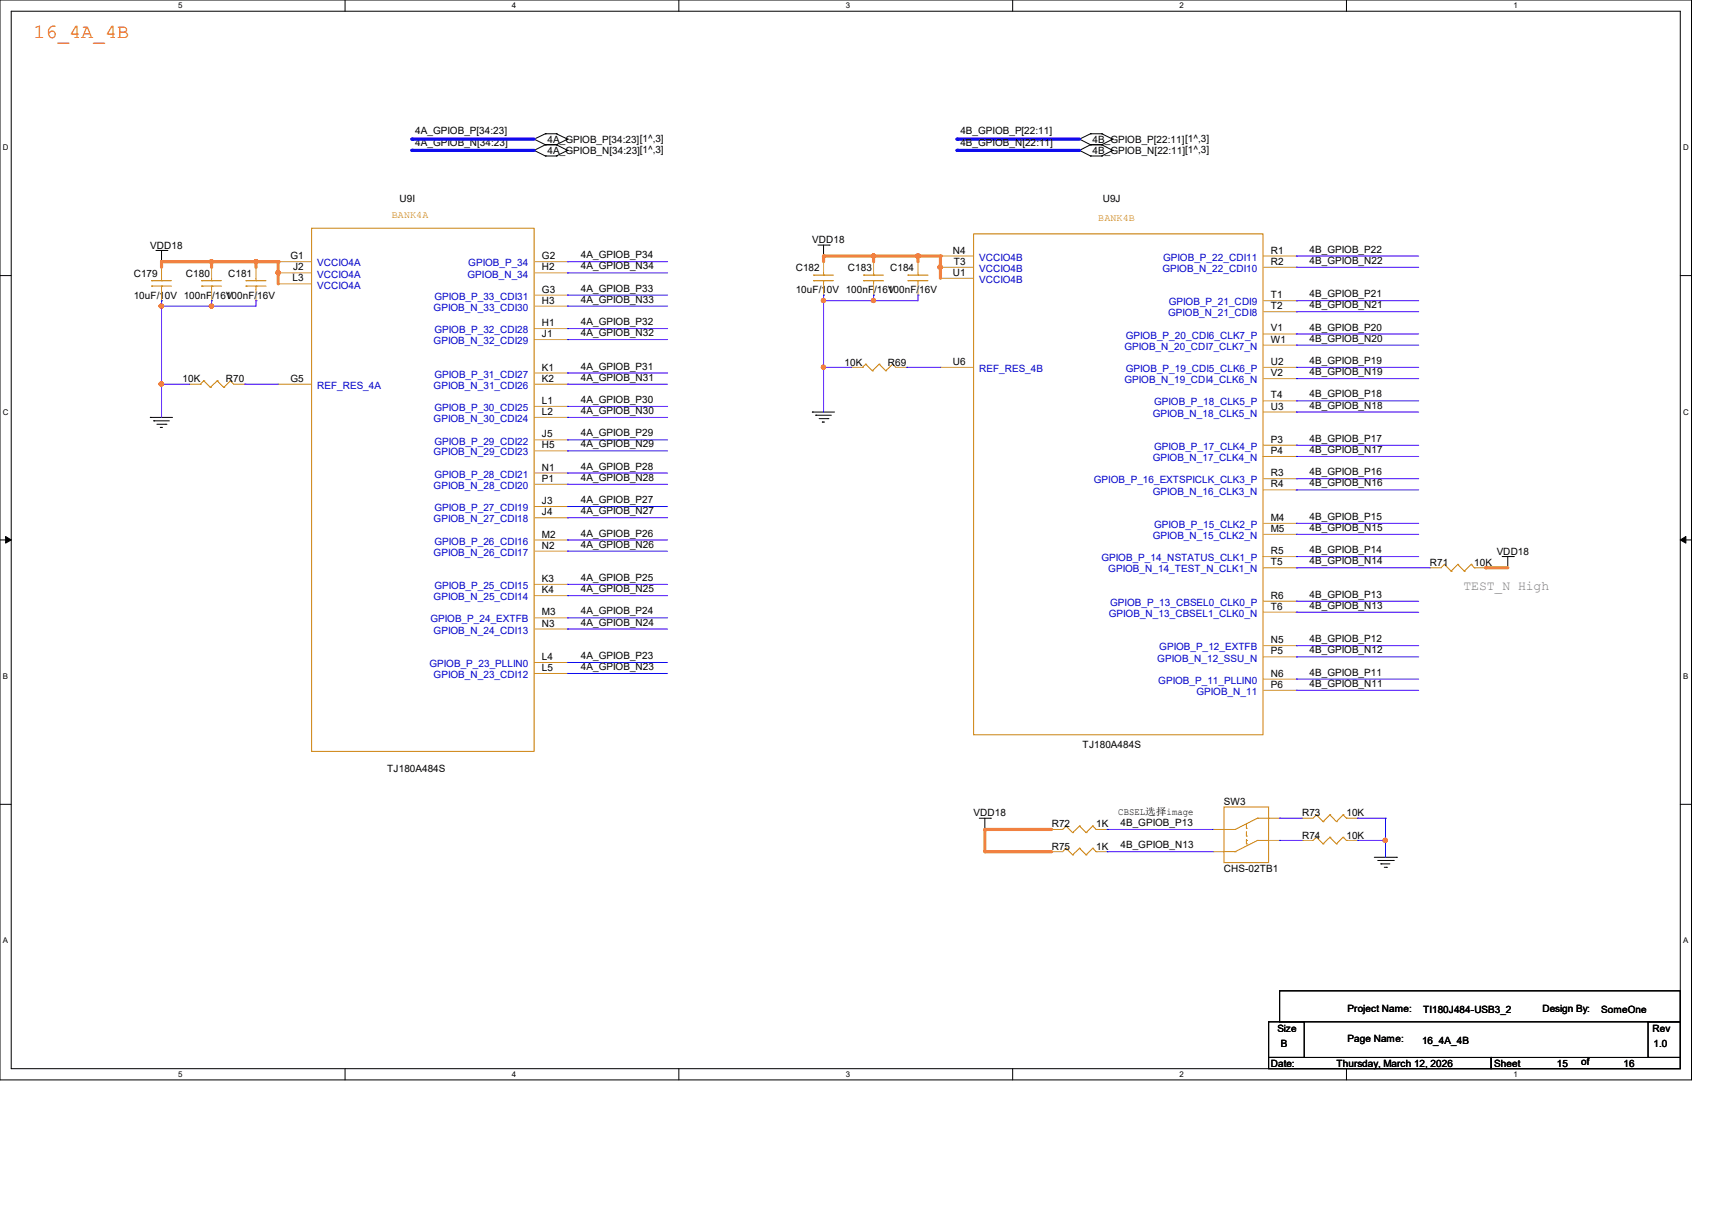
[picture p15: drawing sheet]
<svg xmlns="http://www.w3.org/2000/svg" width="297mm" height="210mm" viewBox="0 0 297 210" stroke-linecap="round" stroke-linejoin="round" font-family="sans-serif">
<defs><g id="words">
<text font-size="3.5" fill="#f00" x="5.8" y="6.6">16_4A_4B</text>
<text font-size="2.3" fill="#808080" x="253.9" y="102.3">TEST_N High</text>
<g font-size="1.7">
<text x="72" y="23.3">4A_GPIOB_P[34:23]</text>
<text x="166.6" y="23.3">4B_GPIOB_P[22:11]</text>
<text x="72" y="25.3">4A_GPIOB_N[34:23]</text>
<text x="95" y="24.8">4A_GPIOB_P[34:23][1^,3]</text>
<text x="95" y="26.7">4A_GPIOB_N[34:23][1^,3]</text>
<text x="166.6" y="25.3">4B_GPIOB_N[22:11]</text>
<text x="189.6" y="24.8">4B_GPIOB_P[22:11][1^,3]</text>
<text x="189.6" y="26.7">4B_GPIOB_N[22:11][1^,3]</text>
<text x="69.3" y="35">U9I</text>
<text x="191.3" y="35">U9J</text>
<text x="23.2" y="48">C179</text>
<text x="26.1" y="43.1">VDD18</text>
<text x="32.3" y="48">C180</text>
<text x="39.6" y="48">C181</text>
<text x="50.4" y="45">G1</text>
<text x="50.8" y="46.9">J2</text>
<text x="94" y="45">G2</text>
<text x="94" y="46.9">H2</text>
<text x="100.8" y="44.8">4A_GPIOB_P34</text>
<text x="100.8" y="46.7">4A_GPIOB_N34</text>
<text x="138" y="47">C182</text>
<text x="140.9" y="42.2">VDD18</text>
<text x="147.1" y="47">C183</text>
<text x="154.4" y="47">C184</text>
<text x="165.3" y="44">N4</text>
<text x="165.3" y="47.8">U1</text>
<text x="165.5" y="45.9">T3</text>
<text x="220.5" y="44">R1</text>
<text x="220.5" y="45.9">R2</text>
<text x="227.2" y="43.8">4B_GPIOB_P22</text>
<text x="227.2" y="45.8">4B_GPIOB_N22</text>
<text x="23.2" y="51.8">10uF/10V 100nF/16V</text>
<text x="39.2" y="51.8">100nF/16V</text>
<text x="50.8" y="48.8">L3</text>
<text x="94" y="50.8">G3</text>
<text x="94" y="52.7">H3</text>
<text x="100.8" y="50.6">4A_GPIOB_P33</text>
<text x="100.8" y="52.5">4A_GPIOB_N33</text>
<text x="138" y="50.8">10uF/10V 100nF/16V</text>
<text x="154" y="50.8">100nF/16V</text>
<text x="220.5" y="51.7">T1</text>
<text x="220.5" y="53.6">T2</text>
<text x="227.2" y="51.6">4B_GPIOB_P21</text>
<text x="227.2" y="53.5">4B_GPIOB_N21</text>
<text x="94" y="58.5">J1</text>
<text x="94" y="56.6">H1</text>
<text x="100.8" y="56.4">4A_GPIOB_P32</text>
<text x="100.8" y="58.3">4A_GPIOB_N32</text>
<text x="220.5" y="59.4">W1</text>
<text x="220.5" y="57.5">V1</text>
<text x="227.2" y="57.3">4B_GPIOB_P20</text>
<text x="227.2" y="59.3">4B_GPIOB_N20</text>
<text x="94" y="64.3">K1</text>
<text x="100.8" y="64.1">4A_GPIOB_P31</text>
<text x="146.5" y="63.4">10K</text>
<text x="154" y="63.4">R69</text>
<text x="165.3" y="63.3">U6</text>
<text x="220.5" y="63.3">U2</text>
<text x="220.5" y="65.2">V2</text>
<text x="227.2" y="63.1">4B_GPIOB_P19</text>
<text x="227.2" y="65.1">4B_GPIOB_N19</text>
<text x="31.7" y="66.3">10K</text>
<text x="39.2" y="66.3">R70</text>
<text x="50.4" y="66.2">G5</text>
<text x="94" y="66.2">K2</text>
<text x="94" y="70.1">L1</text>
<text x="94" y="72">L2</text>
<text x="100.8" y="66">4A_GPIOB_N31</text>
<text x="100.8" y="69.9">4A_GPIOB_P30</text>
<text x="100.8" y="71.8">4A_GPIOB_N30</text>
<text x="220.5" y="69.1">T4</text>
<text x="220.5" y="71">U3</text>
<text x="227.2" y="68.9">4B_GPIOB_P18</text>
<text x="227.2" y="70.9">4B_GPIOB_N18</text>
<text x="94" y="77.8">H5</text>
<text x="94" y="75.9">J5</text>
<text x="100.8" y="75.7">4A_GPIOB_P29</text>
<text x="100.8" y="77.6">4A_GPIOB_N29</text>
<text x="220.5" y="76.8">P3</text>
<text x="227.2" y="76.6">4B_GPIOB_P17</text>
<text x="94" y="81.6">N1</text>
<text x="94" y="83.6">P1</text>
<text x="100.8" y="81.4">4A_GPIOB_P28</text>
<text x="100.8" y="83.4">4A_GPIOB_N28</text>
<text x="220.5" y="78.7">P4</text>
<text x="220.5" y="82.6">R3</text>
<text x="227.2" y="78.6">4B_GPIOB_N17</text>
<text x="227.2" y="82.4">4B_GPIOB_P16</text>
<text x="94" y="87.4">J3</text>
<text x="94" y="89.4">J4</text>
<text x="100.8" y="87.2">4A_GPIOB_P27</text>
<text x="100.8" y="89.2">4A_GPIOB_N27</text>
<text x="220.5" y="84.5">R4</text>
<text x="227.2" y="84.4">4B_GPIOB_N16</text>
<text x="94" y="95.2">N2</text>
<text x="94" y="93.2">M2</text>
<text x="100.8" y="93">4A_GPIOB_P26</text>
<text x="100.8" y="95">4A_GPIOB_N26</text>
<text x="220.5" y="90.3">M4</text>
<text x="220.5" y="92.2">M5</text>
<text x="227.2" y="90.2">4B_GPIOB_P15</text>
<text x="227.2" y="92.1">4B_GPIOB_N15</text>
<text x="227.2" y="95.9">4B_GPIOB_P14</text>
<text x="94" y="100.9">K3</text>
<text x="100.8" y="100.8">4A_GPIOB_P25</text>
<text x="220.5" y="98">T5</text>
<text x="220.5" y="96.1">R5</text>
<text x="227.2" y="97.9">4B_GPIOB_N14</text>
<text x="248.1" y="98.1">R71</text>
<text x="255.8" y="98.1">10K</text>
<text x="259.7" y="96.2">VDD18</text>
<text x="94" y="102.9">K4</text>
<text x="94" y="106.7">M3</text>
<text x="100.8" y="102.7">4A_GPIOB_N25</text>
<text x="100.8" y="106.5">4A_GPIOB_P24</text>
<text x="220.5" y="103.8">R6</text>
<text x="220.5" y="105.7">T6</text>
<text x="227.2" y="103.7">4B_GPIOB_P13</text>
<text x="227.2" y="105.6">4B_GPIOB_N13</text>
<text x="94" y="108.7">N3</text>
<text x="100.8" y="108.5">4A_GPIOB_N24</text>
<text x="220.5" y="111.5">N5</text>
<text x="220.5" y="113.5">P5</text>
<text x="227.2" y="111.4">4B_GPIOB_P12</text>
<text x="227.2" y="113.3">4B_GPIOB_N12</text>
<text x="94" y="116.4">L5</text>
<text x="94" y="114.5">L4</text>
<text x="100.8" y="114.3">4A_GPIOB_P23</text>
<text x="100.8" y="116.2">4A_GPIOB_N23</text>
<text x="220.5" y="119.3">P6</text>
<text x="220.5" y="117.3">N6</text>
<text x="227.2" y="117.2">4B_GPIOB_P11</text>
<text x="227.2" y="119.1">4B_GPIOB_N11</text>
<text x="187.8" y="129.8">TJ180A484S</text>
<text x="67.2" y="133.9">TJ180A484S</text>
<text x="168.9" y="141.6">VDD18</text>
<text x="182.5" y="143.5">R72</text>
<text x="190.2" y="143.5">1K</text>
<text x="194" y="141.3">CBSEL选择image</text>
<text x="194.4" y="143.3">4B_GPIOB_P13</text>
<text x="212.3" y="139.7">SW3</text>
<text x="225.9" y="141.6">R73</text>
<text x="233.6" y="141.6">10K</text>
<text x="182.5" y="147.4">R75</text>
<text x="190.2" y="147.4">1K</text>
<text x="194.4" y="147.1">4B_GPIOB_N13</text>
<text x="225.9" y="145.5">R74</text>
<text x="233.6" y="145.5">10K</text>
<text x="212.3" y="151.2">CHS-02TB1</text>
<text x="221.6" y="179">Size</text>
<text x="233.8" y="175.6">Project Name:</text>
<text x="246.9" y="175.8">TI180J484-USB3_2</text>
<text x="267.6" y="175.6">Design By:</text>
<text x="277.8" y="175.8">SomeOne</text>
<text x="286.7" y="179">Rev</text>
<text x="220.5" y="185">Date:</text>
<text x="222.2" y="181.5">B</text>
<text x="231.9" y="185">Thursday, March 12, 2026</text>
<text x="233.8" y="180.8">Page Name:</text>
<text x="246.7" y="181">16_4A_4B</text>
<text x="259.2" y="185">Sheet</text>
<text x="270.1" y="185">15</text>
<text x="274.3" y="184.6">of</text>
<text x="281.6" y="185">16</text>
<text x="286.9" y="181.5">1.0</text>
</g>
<g font-size="1.7" fill="#cc8006">
<text x="68" y="37.9">BANK4A</text>
<text x="190.5" y="38.3">BANK4B</text>
</g>
<g font-size="1.7" fill="#00c">
<text x="55" y="46.2">VCCIO4A</text>
<text x="81.2" y="46.2">GPIOB_P_34</text>
<text x="169.9" y="45.2">VCCIO4B</text>
<text x="169.9" y="47.2">VCCIO4B</text>
<text x="201.7" y="47.2">GPIOB_N_22_CDI10</text>
<text x="201.8" y="45.2">GPIOB_P_22_CDI11</text>
<text x="55" y="48.1">VCCIO4A</text>
<text x="55" y="50">VCCIO4A</text>
<text x="75.2" y="53.9">GPIOB_N_33_CDI30</text>
<text x="75.4" y="52">GPIOB_P_33_CDI31</text>
<text x="81.1" y="48.1">GPIOB_N_34</text>
<text x="169.9" y="49.1">VCCIO4B</text>
<text x="202.8" y="53">GPIOB_P_21_CDI9</text>
<text x="75.2" y="59.7">GPIOB_N_32_CDI29</text>
<text x="75.4" y="57.8">GPIOB_P_32_CDI28</text>
<text x="195.3" y="58.7">GPIOB_P_20_CDI6_CLK7_P</text>
<text x="202.6" y="54.9">GPIOB_N_21_CDI8</text>
<text x="75.4" y="65.5">GPIOB_P_31_CDI27</text>
<text x="169.9" y="64.5">REF_RES_4B</text>
<text x="195.1" y="60.7">GPIOB_N_20_CDI7_CLK7_N</text>
<text x="195.3" y="64.5">GPIOB_P_19_CDI5_CLK6_P</text>
<text x="55" y="67.4">REF_RES_4A</text>
<text x="75.2" y="67.4">GPIOB_N_31_CDI26</text>
<text x="75.4" y="71.3">GPIOB_P_30_CDI25</text>
<text x="195.1" y="66.5">GPIOB_N_19_CDI4_CLK6_N</text>
<text x="200.2" y="70.3">GPIOB_P_18_CLK5_P</text>
<text x="75.2" y="73.2">GPIOB_N_30_CDI24</text>
<text x="75.4" y="77.1">GPIOB_P_29_CDI22</text>
<text x="200" y="72.3">GPIOB_N_18_CLK5_N</text>
<text x="75.2" y="79">GPIOB_N_29_CDI23</text>
<text x="75.4" y="82.8">GPIOB_P_28_CDI21</text>
<text x="189.8" y="83.8">GPIOB_P_16_EXTSPICLK_CLK3_P</text>
<text x="200" y="80">GPIOB_N_17_CLK4_N</text>
<text x="200.2" y="78">GPIOB_P_17_CLK4_P</text>
<text x="75.2" y="84.8">GPIOB_N_28_CDI20</text>
<text x="75.4" y="88.6">GPIOB_P_27_CDI19</text>
<text x="200" y="85.8">GPIOB_N_16_CLK3_N</text>
<text x="75.2" y="90.6">GPIOB_N_27_CDI18</text>
<text x="75.4" y="94.4">GPIOB_P_26_CDI16</text>
<text x="200" y="93.5">GPIOB_N_15_CLK2_N</text>
<text x="200.2" y="91.6">GPIOB_P_15_CLK2_P</text>
<text x="75.2" y="96.4">GPIOB_N_26_CDI17</text>
<text x="191.1" y="97.3">GPIOB_P_14_NSTATUS_CLK1_P</text>
<text x="192.3" y="99.3">GPIOB_N_14_TEST_N_CLK1_N</text>
<text x="74.7" y="107.9">GPIOB_P_24_EXTFB</text>
<text x="75.2" y="104.1">GPIOB_N_25_CDI14</text>
<text x="75.4" y="102.1">GPIOB_P_25_CDI15</text>
<text x="192.4" y="107">GPIOB_N_13_CBSEL1_CLK0_N</text>
<text x="192.6" y="105.1">GPIOB_P_13_CBSEL0_CLK0_P</text>
<text x="75.2" y="109.9">GPIOB_N_24_CDI13</text>
<text x="201.1" y="112.8">GPIOB_P_12_EXTFB</text>
<text x="74.5" y="115.7">GPIOB_P_23_PLLIN0</text>
<text x="75.2" y="117.6">GPIOB_N_23_CDI12</text>
<text x="200.8" y="114.7">GPIOB_N_12_SSU_N</text>
<text x="201" y="118.6">GPIOB_P_11_PLLIN0</text>
<text x="207.6" y="120.5">GPIOB_N_11</text>
</g>
<g font-size="1.4">
<text x="30.9" y="1.4">5</text>
<text x="88.8" y="1.4">4</text>
<text x="146.7" y="1.4">3</text>
<text x="204.6" y="1.4">2</text>
<text x="262.6" y="1.4">1</text>
<text x=".5" y="26.1">D</text>
<text x="292" y="26.1">D</text>
<text x=".5" y="71.9">C</text>
<text x="292" y="71.9">C</text>
<text x=".5" y="117.8">B</text>
<text x="292" y="117.8">B</text>
<text x=".5" y="163.6">A</text>
<text x="292" y="163.6">A</text>
<text x="30.9" y="186.8">5</text>
<text x="88.8" y="186.8">4</text>
<text x="146.7" y="186.8">3</text>
<text x="204.6" y="186.8">2</text>
<text x="262.6" y="186.8">1</text>
</g>
</g></defs>
<path d="M0 0h293.5v187.3h-293.5zM1.9 1.9h289.6v183.4h-289.6z" fill="none" stroke="#000" stroke-width=".17"/>
<g fill="#fff">
<path d="M30.9 .2h.8v1.5h-.8z"/>
<path d="M30.9 185.5h.8v1.6h-.8z"/>
</g>
<path d="M59.9 0v1.9M59.9 185.3v2" fill="none" stroke="#000" stroke-width=".17"/>
<g fill="#fff">
<path d="M88.8 .2h.8v1.5h-.8z"/>
<path d="M88.8 185.5h.8v1.6h-.8z"/>
</g>
<path d="M117.8 0v1.9M117.8 185.3v2" fill="none" stroke="#000" stroke-width=".17"/>
<g fill="#fff">
<path d="M146.7 .2h.8v1.5h-.8z"/>
<path d="M146.7 185.5h.8v1.6h-.8z"/>
</g>
<path d="M175.7 0v1.9M175.7 185.3v2" fill="none" stroke="#000" stroke-width=".17"/>
<g fill="#fff">
<path d="M204.6 .2h.8v1.5h-.8z"/>
<path d="M204.6 185.5h.8v1.6h-.8z"/>
</g>
<path d="M233.6 0v1.9M233.6 185.3v2" fill="none" stroke="#000" stroke-width=".17"/>
<g fill="#fff">
<path d="M262.6 .2h.7v1.5h-.7z"/>
<path d="M262.6 185.5h.7v1.6h-.7z"/>
<path d="M.5 24.8h1v1.6h-1z"/>
<path d="M292 24.8h1v1.6h-1z"/>
<path d="M.5 70.7h1v1.5h-1z"/>
<path d="M292 70.7h1v1.5h-1z"/>
</g>
<path d="M0 47.8h1.9M291.5 47.8h2" fill="none" stroke="#000" stroke-width=".17"/>
<g fill="#fff">
<path d="M.5 116.5h.9v1.6h-.9z"/>
<path d="M292 116.5h.9v1.6h-.9z"/>
</g>
<path d="M0 93.6h1.9M291.5 93.6h2" fill="none" stroke="#000" stroke-width=".17"/>
<path d="M1 93l.9 .6-.9 .6zM291.5 93.6l1-.6v1.2z" fill="#000" stroke="#000" stroke-width=".17"/>
<g fill="#fff">
<path d="M.5 162.4h.9v1.5h-.9z"/>
<path d="M292 162.4h.9v1.5h-.9z"/>
</g>
<g fill="none" stroke="#000" stroke-width=".17">
<path d="M92.7 24.1h.1M92.7 26.1h.1M92.7 24.1l1.9 1M92.7 26.1l1.9 1M94.6 23.2h.1M94.6 25.1h.1M94.6 27.1h.1M94.6 23.2l-1.9 .9M94.6 23.2h1.9M94.6 25.1h1.9M94.6 25.1l-1.9 1M94.6 27.1h1.9"/>
<path d="M96.5 23.2h.1M96.5 25.1h.1M96.5 27.1h.1M96.5 23.2l2 .9M96.5 25.1l2 1M98.5 24.1h.1M98.5 26.1h.1M98.5 24.1l-2 1M98.5 26.1l-2 1M187.3 24.1h.1M187.3 26.1h.1M187.3 24.1l1.9 1"/>
<path d="M187.3 26.1l1.9 1M189.2 23.2h.1M189.2 25.1h.1M189.2 27.1h.1M189.2 23.2h1.9M189.2 25.1h1.9M189.2 27.1h1.9M189.2 23.2l-1.9 .9M189.2 25.1l-1.9 1M191.1 23.2h.1M191.1 25.1h.1M191.1 27.1h.1"/>
<path d="M191.1 23.2l1.9 .9M191.1 25.1l1.9 1M193 24.1h.1M193 26.1h.1M193 24.1l-1.9 1M193 26.1l-1.9 1M27.1 43.4h1.9M28 45.4h.1M28 43.4v2M29 43.4h.1M141.9 42.5h1.9M142.9 44.4h.1"/>
<path d="M142.9 42.5v1.9M143.8 42.5h.1M26.1 72.4h.1M26.1 72.4h3.8M26.7 73h.1M26.7 73h2.7M27.2 73.6h1.6M27.8 74.1h.1M27.8 74.1h.4M28.8 73.6h.1M140.9 71.5h.1M140.9 71.5h3.9"/>
<path d="M141.5 72h.1M141.5 72h2.7M142.1 72.6h1.5M142.7 73.2h.1M142.7 73.2h.3M143.6 72.6h.1M260.6 96.5h2M261.6 98.5h.1M261.6 96.5v2M262.6 96.5h.1M0 139.5h1.9M291.5 139.5h2"/>
<path d="M169.9 141.9h1.9M170.9 143.8h.1M170.9 141.9v1.9M171.8 141.9h.1M238.4 148.7h3.9M239 149.2h2.7M239.6 149.8h.1M239.6 149.8h1.5M240.2 150.4h.3M240.5 150.4h.1M241.7 149.2h.1M242.3 148.7h.1"/>
<path d="M220.1 177.2h6.2v6.2h-6.2zM222 171.8h69.5v5.4h-69.5zM285.9 177.2h5.6v6.2h-5.6zM220.1 183.4h38.6v1.9h-38.6zM258.7 183.4h32.8v1.9h-32.8z"/>
</g>
<g fill="none" stroke="#cc8006" stroke-width=".17">
<path d="M54.1 39.6h38.6v90.7h-38.6zM26.3 49.6h.1M26.3 48.7h.1M26.3 49.6h3.5M26.3 48.7h3.5M28 48.7h.1M28 49.6h.1M28 48.3v.4M28 49.6v.6M35 49.6h.1M35 48.7h.1M35 49.6h3.4"/>
<path d="M35 48.7h3.4M36.7 48.7h.1M36.7 49.6h.1M36.7 48.3v.4M36.7 49.6v.6M42.7 49.6h.1M42.7 48.7h.1M42.7 49.6h3.4M42.7 48.7h3.4M44.4 48.7h.1M44.4 49.6h.1M44.4 48.3v.4"/>
<path d="M44.4 49.6v.6M141.1 48.7h.1M141.1 47.7h.1M141.1 48.7h3.5M141.1 47.7h3.5M142.9 47.7h.1M142.9 48.7h.1M142.9 47.3v.4M142.9 48.7v.5M149.8 48.7h.1M149.8 47.7h.1M149.8 48.7h3.5"/>
<path d="M149.8 47.7h3.5M151.6 47.7h.1M151.6 48.7h.1M151.6 47.3v.4M151.6 48.7v.5M157.5 48.7h.1M157.5 47.7h.1M157.5 48.7h3.5M157.5 47.7h3.5M159.3 47.7h.1M159.3 48.7h.1M159.3 47.3v.4"/>
<path d="M159.3 48.7v.5M168.9 40.6h50.2v86.8h-50.2zM34.8 66.6h.1M35.3 66h.1M35.3 66l1.2 1.2M35.3 66l-.5 .6M36.5 67.2h.1M37.7 66h.1M37.7 66l1.1 1.2M37.7 66l-1.2 1.2M38.8 67.2h.1M40 66h.1"/>
<path d="M40 66l.6 .6M40 66l-1.2 1.2M149.6 63.7h.1M150.2 63.2h.1M150.2 63.2l1.1 1.1M150.2 63.2l-.6 .5M151.3 64.3h.1M152.5 63.2h.1M152.5 63.2l1.2 1.1M152.5 63.2l-1.2 1.1M153.7 64.3h.1M154.9 63.2h.1"/>
<path d="M154.9 63.2l.5 .5M154.9 63.2l-1.2 1.1M250.6 97.9h.1M250.6 97.9l-.6 .6M250.6 97.9l1.2 1.2M251.8 99.1h.1M252.9 97.9h.1M252.9 97.9l-1.1 1.2M252.9 97.9l1.1 1.2M254 99.1h.1M255.2 97.9h.1M255.2 97.9l-1.2 1.2"/>
<path d="M255.2 97.9l.6 .6M255.8 98.5h.1M212.3 140h7.8v9.6h-7.8zM185 147.1h.1M185 143.3h.1M185 147.1l-.6 .6M185 147.1l1.1 1.2M185 143.3l-.6 .5M185 143.3l1.1 1.1M186.1 148.3h.1M186.1 144.4h.1M187.3 147.1h.1"/>
<path d="M187.3 143.3h.1M187.3 147.1l-1.2 1.2M187.3 147.1l1.1 1.2M187.3 143.3l-1.2 1.1M187.3 143.3l1.1 1.1M188.4 148.3h.1M188.4 144.4h.1M189.6 147.1h.1M189.6 143.3h.1M189.6 147.1l-1.2 1.2M189.6 147.1l.6 .6M189.6 143.3l-1.2 1.1"/>
<path d="M189.6 143.3l.6 .5M190.2 147.7h.1M190.2 143.8h.1M212.3 143.8h.1M212.3 147.7h2M214.3 147.7h.1M216.2 143.6h.1M216.2 145h.1M216.2 146.3h.1M216.2 145.8h.1M216.2 142.9v.7M216.2 144.2v.8"/>
<path d="M216.2 145.6v.7M218.1 141.9h.1M218.1 145.8h.1M218.1 141.9l-3.8 1.9h-2M218.1 145.8l-3.8 1.9M218.1 141.9h2M218.1 145.8h2M220.1 141.9h.1M228.4 141.3h.1M228.4 145.2h.1M228.4 141.3l-.6 .6M228.4 141.3l1.1 1.2"/>
<path d="M228.4 145.2l-.6 .6M228.4 145.2l1.1 1.1M229.5 142.5h.1M229.5 146.3h.1M230.7 141.3h.1M230.7 145.2h.1M230.7 141.3l-1.2 1.2M230.7 141.3l1.2 1.2M230.7 145.2l-1.2 1.1M230.7 145.2l1.2 1.1M231.9 142.5h.1M231.9 146.3h.1"/>
<path d="M233 141.3h.1M233 145.2h.1M233 141.3l-1.1 1.2M233 141.3l.6 .6M233 145.2l-1.1 1.1M233 145.2l.6 .6M233.6 141.9h.1M233.6 145.8h.1"/>
</g>
<g fill="none" stroke="#a84" stroke-width=".17">
<path d="M28 46.4h.1M28 52.2h.1M28 46.4v1.9M28 50.2v2M36.7 46.4h.1M36.7 52.2h.1M36.7 46.4v1.9M36.7 50.2v2M44.4 46.4h.1M44.4 52.2h.1M44.4 46.4v1.9M44.4 50.2v2"/>
<path d="M48.3 45.4h.1M48.3 47.3h.1M48.3 49.2h.1M48.3 45.4h5.8M48.3 47.3h5.8M48.3 49.2h5.8M92.7 45.4h5.8M92.7 47.3h5.8M92.7 51.2h5.8M92.7 53.1h5.8M92.7 58.9h5.8M92.7 57h5.8"/>
<path d="M98.5 45.4h.1M98.5 47.3h.1M98.5 51.2h.1M98.5 53.1h.1M98.5 58.9h.1M98.5 57h.1M142.9 45.4h.1M142.9 51.2h.1M142.9 45.4v1.9M142.9 49.2v2M151.6 45.4h.1M151.6 51.2h.1"/>
<path d="M151.6 45.4v1.9M151.6 49.2v2M159.3 45.4h.1M159.3 51.2h.1M159.3 45.4v1.9M159.3 49.2v2M163.2 44.4h.1M163.2 46.4h.1M163.2 48.3h.1M163.2 44.4h5.7M163.2 46.4h5.7M163.2 48.3h5.7"/>
<path d="M219.1 44.4h5.8M219.1 46.4h5.8M219.1 52.2h5.8M219.1 54.1h5.8M219.1 59.9h5.8M219.1 57.9h5.8M224.9 44.4h.1M224.9 46.4h.1M224.9 52.2h.1M224.9 54.1h.1M224.9 59.9h.1M224.9 57.9h.1"/>
<path d="M32.9 66.6h.1M32.9 66.6h1.9M40.6 66.6h1.9M42.5 66.6h.1M48.3 66.6h.1M48.3 66.6h5.8M92.7 66.6h5.8M92.7 64.7h5.8M92.7 70.5h5.8M92.7 72.4h5.8M92.7 78.2h5.8M92.7 76.3h5.8"/>
<path d="M98.5 64.7h.1M98.5 66.6h.1M98.5 70.5h.1M98.5 72.4h.1M98.5 78.2h.1M98.5 76.3h.1M147.7 63.7h.1M147.7 63.7h1.9M155.4 63.7h2M157.4 63.7h.1M163.2 63.7h.1M163.2 63.7h5.7"/>
<path d="M219.1 63.7h5.8M219.1 65.7h5.8M219.1 69.5h5.8M219.1 71.5h5.8M219.1 79.2h5.8M219.1 77.2h5.8M224.9 63.7h.1M224.9 65.7h.1M224.9 69.5h.1M224.9 71.5h.1M224.9 79.2h.1M224.9 77.2h.1"/>
<path d="M92.7 82h5.8M92.7 84h5.8M92.7 87.8h5.8M92.7 89.8h5.8M92.7 95.6h5.8M92.7 93.6h5.8M98.5 82h.1M98.5 84h.1M98.5 87.8h.1M98.5 89.8h.1M98.5 95.6h.1M98.5 93.6h.1"/>
<path d="M219.1 98.5h5.8M219.1 83h5.8M219.1 85h5.8M219.1 90.8h5.8M219.1 92.7h5.8M219.1 96.5h5.8M224.9 83h.1M224.9 85h.1M224.9 90.8h.1M224.9 92.7h.1M224.9 98.5h.1M224.9 96.5h.1"/>
<path d="M248.1 98.5h.1M248.1 98.5h1.9M255.8 98.5h1.9M257.7 98.5h.1M92.7 101.3h5.8M92.7 103.3h5.8M92.7 107.1h5.8M92.7 109.1h5.8M92.7 116.8h5.8M92.7 114.9h5.8M98.5 101.3h.1M98.5 103.3h.1"/>
<path d="M98.5 107.1h.1M98.5 109.1h.1M98.5 116.8h.1M98.5 114.9h.1M219.1 104.3h5.8M219.1 106.2h5.8M219.1 112h5.8M219.1 113.9h5.8M219.1 119.7h5.8M219.1 117.8h5.8M224.9 104.3h.1M224.9 106.2h.1"/>
<path d="M224.9 112h.1M224.9 113.9h.1M224.9 119.7h.1M224.9 117.8h.1M182.5 147.7h.1M182.5 143.8h.1M182.5 143.8h1.9M182.5 147.7h1.9M190.2 143.8h1.9M190.2 147.7h1.9M192.1 147.7h.1M192.1 143.8h.1"/>
<path d="M210.4 143.8h.1M210.4 147.7h.1M210.4 143.8h1.9M210.4 147.7h1.9M220.1 141.9h1.9M220.1 145.8h1.9M222 141.9h.1M222 145.8h.1M225.9 141.9h.1M225.9 145.8h.1M225.9 141.9h1.9M225.9 145.8h1.9"/>
<path d="M233.6 141.9h1.9M233.6 145.8h1.9M235.5 141.9h.1M235.5 145.8h.1"/>
</g>
<path d="M71.5 26.1h21.2" fill="none" stroke="#00f" stroke-width=".55"/>
<circle cx="71.5" cy="26.1" r=".28" fill="#00f"/>
<path d="M71.5 24.1h21.2" fill="none" stroke="#00f" stroke-width=".55"/>
<circle cx="71.5" cy="24.1" r=".28" fill="#00f"/>
<path d="M192.1 143.8h.1M192.1 147.7h.1M192.1 143.8h18.3M192.1 147.7h18.3" fill="none" stroke="#4200ff" stroke-width=".17"/>
<path d="M170.9 143.8v3.9" fill="none" stroke="#ff8040" stroke-width=".55"/>
<circle cx="170.9" cy="143.8" r=".28" fill="#ff8040"/>
<path d="M170.9 147.7h11.6" fill="none" stroke="#ff8040" stroke-width=".55"/>
<circle cx="170.9" cy="147.7" r=".28" fill="#ff8040"/>
<path d="M170.9 143.8h11.6" fill="none" stroke="#ff8040" stroke-width=".55"/>
<circle cx="170.9" cy="143.8" r=".28" fill="#ff8040"/>
<path d="M222 141.9h.1M222 145.8h.1M222 141.9h3.9M222 145.8h3.9M235.5 141.9h.1M235.5 145.8h.1M235.5 141.9h4.9M235.5 145.8h4.9M240.4 141.9h.1M240.4 145.8h.1M240.4 141.9v6.8" fill="none" stroke="#4200ff" stroke-width=".17"/>
<circle cx="240.3" cy="145.7" r=".37" fill="#f00" stroke="#f00" stroke-width=".17"/>
<path d="M142.9 44.4h8.7" fill="none" stroke="#ff8040" stroke-width=".55"/>
<circle cx="142.9" cy="44.4" r=".28" fill="#ff8040"/>
<circle cx="151.5" cy="44.4" r=".36" fill="#f00" stroke="#f00" stroke-width=".17"/>
<path d="M142.9 44.4v1" fill="none" stroke="#ff8040" stroke-width=".55"/>
<circle cx="142.9" cy="44.4" r=".28" fill="#ff8040"/>
<path d="M151.6 44.4h7.7" fill="none" stroke="#ff8040" stroke-width=".55"/>
<circle cx="151.6" cy="44.4" r=".28" fill="#ff8040"/>
<path d="M151.6 44.4v1" fill="none" stroke="#ff8040" stroke-width=".55"/>
<circle cx="151.6" cy="44.4" r=".28" fill="#ff8040"/>
<path d="M159.3 44.4h3.9" fill="none" stroke="#ff8040" stroke-width=".55"/>
<circle cx="159.3" cy="44.4" r=".28" fill="#ff8040"/>
<circle cx="159.3" cy="44.4" r=".37" fill="#f00" stroke="#f00" stroke-width=".17"/>
<path d="M159.3 44.4v1" fill="none" stroke="#ff8040" stroke-width=".55"/>
<circle cx="159.3" cy="44.4" r=".28" fill="#ff8040"/>
<path d="M163.2 44.4v2" fill="none" stroke="#ff8040" stroke-width=".55"/>
<circle cx="163.2" cy="44.4" r=".28" fill="#ff8040"/>
<circle cx="163.1" cy="46.3" r=".37" fill="#f00" stroke="#f00" stroke-width=".17"/>
<path d="M163.2 46.4v1.9" fill="none" stroke="#ff8040" stroke-width=".55"/>
<circle cx="163.2" cy="46.4" r=".28" fill="#ff8040"/>
<g fill="none" stroke="#4200ff" stroke-width=".17">
<path d="M98.5 45.4h.1M98.5 47.3h.1M98.5 51.2h.1M98.5 53.1h.1M98.5 57h.1M98.5 58.9h.1M98.5 45.4h17.3M98.5 47.3h17.3M98.5 51.2h17.3M98.5 53.1h17.3M98.5 57h17.3M98.5 58.9h17.3"/>
<path d="M142.9 51.2h.1M142.9 52.2h.1M142.9 51.2v20.3M151.6 51.2h.1M151.6 52.2h.1M151.6 51.2v1M159.3 51.2h.1M159.3 51.2v1h-16.4M224.9 44.4h.1M224.9 46.4h.1M224.9 52.2h.1M224.9 54.1h.1"/>
<path d="M224.9 57.9h.1M224.9 59.9h.1M224.9 52.2h21.2M224.9 44.4h21.2M224.9 46.4h21.2M224.9 54.1h21.2M224.9 57.9h21.2M224.9 59.9h21.2M98.5 64.7h.1M98.5 66.6h.1M98.5 70.5h.1M98.5 72.4h.1"/>
<path d="M98.5 76.3h.1M98.5 78.2h.1M98.5 64.7h17.3M98.5 66.6h17.3M98.5 70.5h17.3M98.5 72.4h17.3M98.5 76.3h17.3M98.5 78.2h17.3M142.9 63.7h.1M142.9 63.7h4.8M157.4 63.7h.1M157.4 63.7h5.8"/>
<path d="M224.9 63.7h.1M224.9 65.7h.1M224.9 69.5h.1M224.9 71.5h.1M224.9 77.2h.1M224.9 79.2h.1M224.9 63.7h21.2M224.9 65.7h21.2M224.9 69.5h21.2M224.9 71.5h21.2M224.9 77.2h21.2M224.9 79.2h21.2"/>
<path d="M98.5 82h.1M98.5 84h.1M98.5 87.8h.1M98.5 89.8h.1M98.5 93.6h.1M98.5 95.6h.1M98.5 82h17.3M98.5 84h17.3M98.5 87.8h17.3M98.5 89.8h17.3M98.5 93.6h17.3M98.5 95.6h17.3"/>
<path d="M224.9 83h.1M224.9 85h.1M224.9 90.8h.1M224.9 92.7h.1M224.9 96.5h.1M224.9 98.5h.1M224.9 83h21.2M224.9 85h21.2M224.9 90.8h21.2M224.9 92.7h21.2M224.9 96.5h21.2M224.9 98.5h23.2"/>
<path d="M98.5 101.3h.1M98.5 103.3h.1M98.5 114.9h.1M98.5 116.8h.1M98.5 107.1h.1M98.5 109.1h.1M98.5 101.3h17.3M98.5 103.3h17.3M98.5 114.9h17.3M98.5 116.8h17.3M98.5 107.1h17.3M98.5 109.1h17.3"/>
</g>
<g fill="#f00" stroke="#f00" stroke-width=".17">
<circle cx="142.9" cy="63.7" r=".36"/>
<circle cx="151.5" cy="52.1" r=".36"/>
<circle cx="142.9" cy="52.1" r=".36"/>
</g>
<path d="M257.7 98.5h3.9" fill="none" stroke="#ff8040" stroke-width=".55"/>
<circle cx="257.7" cy="98.5" r=".28" fill="#ff8040"/>
<path d="M224.9 104.3h.1M224.9 106.2h.1M224.9 117.8h.1M224.9 119.7h.1M224.9 112h.1M224.9 113.9h.1M224.9 104.3h21.2M224.9 106.2h21.2M224.9 117.8h21.2M224.9 119.7h21.2M224.9 112h21.2M224.9 113.9h21.2" fill="none" stroke="#4200ff" stroke-width=".17"/>
<path d="M28 45.4h8.7" fill="none" stroke="#ff8040" stroke-width=".55"/>
<circle cx="28" cy="45.4" r=".28" fill="#ff8040"/>
<path d="M28 45.4v1" fill="none" stroke="#ff8040" stroke-width=".55"/>
<circle cx="28" cy="45.4" r=".28" fill="#ff8040"/>
<path d="M36.7 45.4h7.7" fill="none" stroke="#ff8040" stroke-width=".55"/>
<circle cx="36.7" cy="45.4" r=".28" fill="#ff8040"/>
<g fill="#f00" stroke="#f00" stroke-width=".17">
<circle cx="44.4" cy="45.4" r=".36"/>
<circle cx="36.7" cy="45.4" r=".36"/>
</g>
<path d="M36.7 45.4v1" fill="none" stroke="#ff8040" stroke-width=".55"/>
<circle cx="36.7" cy="45.4" r=".28" fill="#ff8040"/>
<path d="M44.4 45.4h3.9" fill="none" stroke="#ff8040" stroke-width=".55"/>
<circle cx="44.4" cy="45.4" r=".28" fill="#ff8040"/>
<path d="M44.4 45.4v1" fill="none" stroke="#ff8040" stroke-width=".55"/>
<circle cx="44.4" cy="45.4" r=".28" fill="#ff8040"/>
<path d="M48.3 45.4v1.9" fill="none" stroke="#ff8040" stroke-width=".55"/>
<circle cx="48.3" cy="45.4" r=".28" fill="#ff8040"/>
<path d="M48.3 47.3v1.9" fill="none" stroke="#ff8040" stroke-width=".55"/>
<circle cx="48.3" cy="47.3" r=".28" fill="#ff8040"/>
<g fill="#f00" stroke="#f00" stroke-width=".17">
<circle cx="48.3" cy="47.3" r=".37"/>
<circle cx="28" cy="53.1" r=".37"/>
<circle cx="36.7" cy="53.1" r=".36"/>
<circle cx="28" cy="66.6" r=".37"/>
</g>
<path d="M28 52.2h.1M28 53.1h.1M28 52.2v20.2M36.7 52.2h.1M36.7 53.1h.1M36.7 52.2v.9M44.4 52.2h.1M44.4 52.2v.9h-16.4M28 66.6h.1M28 66.6h4.9M42.5 66.6h.1M42.5 66.6h5.8" fill="none" stroke="#4200ff" stroke-width=".17"/>
<path d="M166 24.1h21.3" fill="none" stroke="#00f" stroke-width=".55"/>
<circle cx="166" cy="24.1" r=".28" fill="#00f"/>
<path d="M166 26.1h21.3" fill="none" stroke="#00f" stroke-width=".55"/>
<circle cx="166" cy="26.1" r=".28" fill="#00f"/>
<g fill="#f00" stroke="#f00" stroke-width=".17">
<circle cx="240.3" cy="145.7" r=".37"/>
<circle cx="151.5" cy="44.4" r=".36"/>
<circle cx="159.3" cy="44.4" r=".37"/>
<circle cx="163.1" cy="46.3" r=".37"/>
<circle cx="142.9" cy="63.7" r=".36"/>
<circle cx="151.5" cy="52.1" r=".36"/>
<circle cx="142.9" cy="52.1" r=".36"/>
<circle cx="44.4" cy="45.4" r=".36"/>
<circle cx="36.7" cy="45.4" r=".36"/>
<circle cx="48.3" cy="47.3" r=".37"/>
<circle cx="28" cy="53.1" r=".37"/>
<circle cx="36.7" cy="53.1" r=".36"/>
<circle cx="28" cy="66.6" r=".37"/>
</g>
<use href="#words"/>
</svg>
